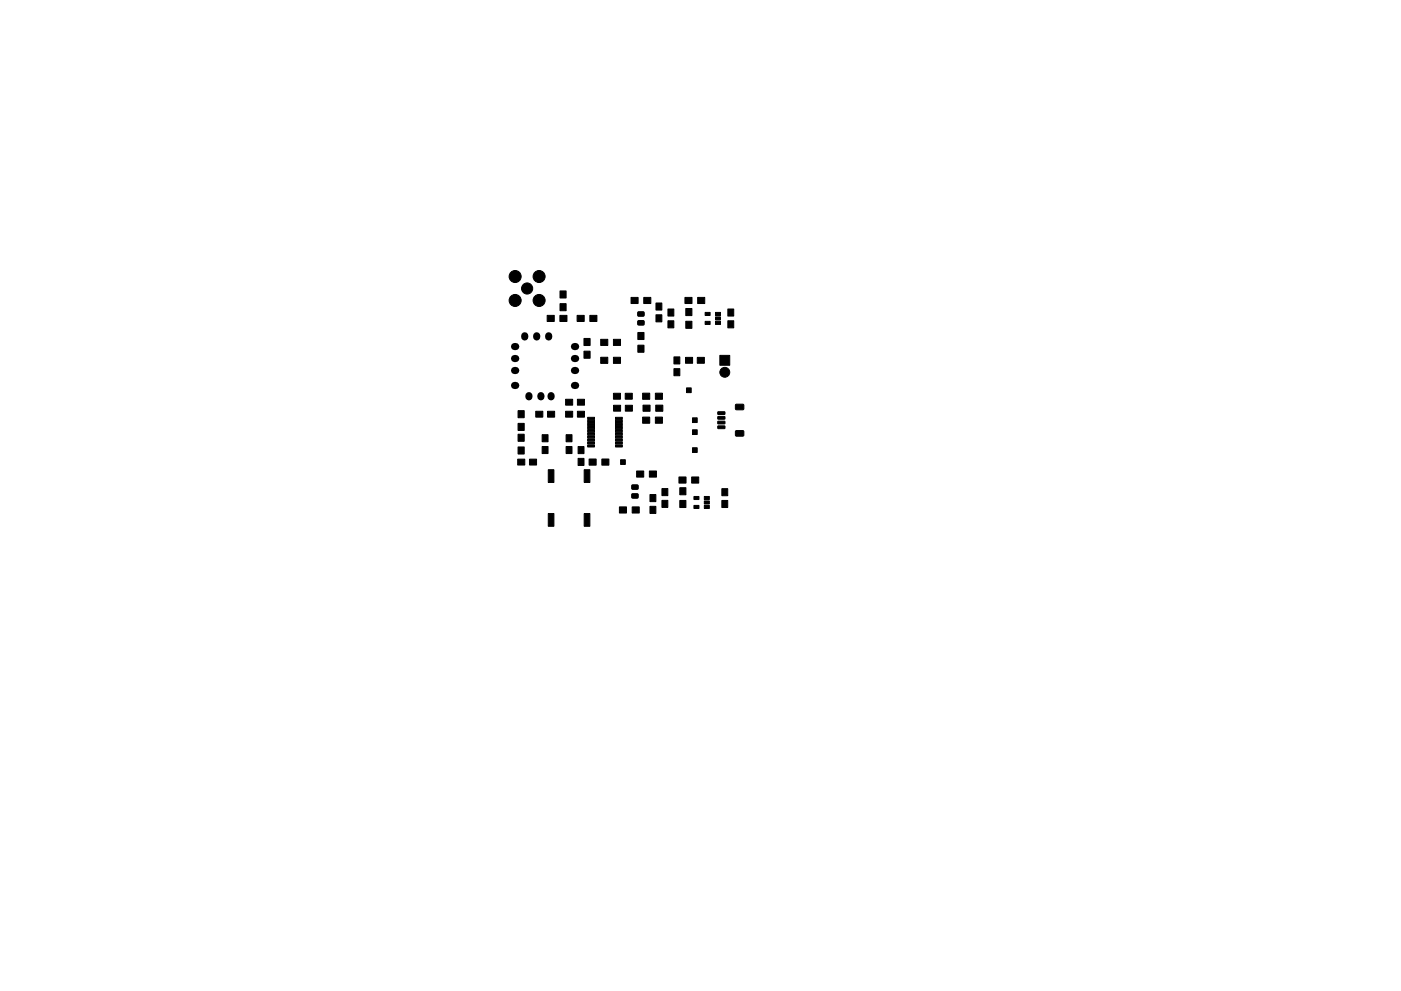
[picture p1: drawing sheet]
<svg xmlns="http://www.w3.org/2000/svg" width="297mm" height="210mm" viewBox="0 0 297 210" stroke-linecap="round" stroke-linejoin="round" font-family="sans-serif">
<g fill="#000" stroke="#000" stroke-width=".21">
<path d="M116 66.9h1.5v1.3h-1.5zM118.7 64.4h1.3v1.5h-1.3zM118.7 61.7h1.3v1.5h-1.3zM118.7 66.9h1.5v1.3h-1.5zM122.4 66.9h1.5v1.3h-1.5zM123.8 74.5h1.3v1.5h-1.3zM123.8 71.8h1.3v1.5h-1.3zM125.1 66.9h1.5v1.3h-1.5zM127.4 75.8h1.5v1.3h-1.5zM127.4 72h1.5v1.3h-1.5zM130.1 75.8h1.5v1.3h-1.5zM130.1 72h1.5v1.3h-1.5z"/>
<path d="M133.8 63.1h1.5v1.3h-1.5zM135.2 70.5h1.3v1.5h-1.3zM135.2 73.2h1.3v1.5h-1.3zM135.3 66.2h1.2v.8l-1.2 .1zM135.3 68.1l1.2-.1v.9h-1.2zM136.5 63.1h1.5v1.3h-1.5zM139.1 66.8h1.2v1.5h-1.2zM139.1 64.3h1.2v1.5h-1.2zM141.6 65.6h1.3v1.5h-1.3zM141.6 68.1h1.3v1.5h-1.3zM142.9 78.2h1.2v1.5h-1.2zM142.9 75.7h1.2v1.5h-1.2z"/>
<path d="M145.2 63.1h1.5v1.3h-1.5zM145.3 75.8h1.5v1.3h-1.5zM145.4 68.2h1.3v1.5h-1.3zM145.4 65.5h1.3v1.5h-1.3zM147.8 75.8h1.5v1.3h-1.5zM147.9 63.1h1.5v1.3h-1.5zM149.5 68.2h1.1v.6h-1.1zM149.5 66.3h1.1v.6h-1.1zM152.6 75.4h2.1v2.1h-2.1zM151.7 66.3h1.1v.6h-1.1zM151.7 67.2h1.1v.7h-1.1zM151.7 68.2h1.1v.6h-1.1z"/>
<path d="M154.3 65.6h1.3v1.5h-1.3zM154.3 68.1h1.3v1.5h-1.3zM109.8 97.4h1.5v1.3h-1.5zM109.8 89.8h1.3v1.5h-1.3zM109.8 87.1h1.3v1.5h-1.3zM109.8 92.1h1.3v1.5h-1.3zM109.8 94.8h1.3v1.5h-1.3zM112.3 97.4h1.5v1.3h-1.5zM113.6 87.3h1.5v1.2h-1.5zM114.9 92.2h1.3v1.5h-1.3zM114.9 94.7h1.3v1.5h-1.3zM116.1 87.3h1.5v1.2h-1.5z"/>
<path d="M120 92.2h1.3v1.5h-1.3zM120 94.7h1.3v1.5h-1.3zM119.9 84.7h1.5v1.3h-1.5zM119.9 87.3h1.5v1.2h-1.5zM122.6 94.7h1.2v1.5h-1.2zM122.6 97.2h1.2v1.5h-1.2zM122.4 84.7h1.5v1.3h-1.5zM122.4 87.3h1.5v1.2h-1.5zM124.6 94.4h1.4v.4h-1.4zM124.6 93.7h1.4v.5h-1.4zM124.6 93.1h1.4v.4h-1.4zM124.6 92.4h1.4v.5h-1.4z"/>
<path d="M124.6 91.8h1.4v.4h-1.4zM124.6 91.1h1.4v.5h-1.4zM124.6 90.5h1.4v.4h-1.4zM124.6 89.8h1.4v.5h-1.4zM124.6 89.2h1.4v.4h-1.4zM124.6 88.5h1.4v.5h-1.4zM124.9 97.4h1.5v1.3h-1.5zM127.6 97.4h1.5v1.3h-1.5zM130.1 83.4h1.5v1.3h-1.5zM130.1 86h1.5v1.2h-1.5zM130.5 88.5h1.4v.5h-1.4zM130.5 89.2h1.4v.4h-1.4z"/>
<path d="M130.5 89.8h1.4v.5h-1.4zM130.5 90.5h1.4v.4h-1.4zM130.5 91.1h1.4v.5h-1.4zM130.5 91.8h1.4v.4h-1.4zM130.5 92.4h1.4v.5h-1.4zM130.5 93.1h1.4v.4h-1.4zM130.5 93.7h1.4v.5h-1.4zM130.5 94.4h1.4v.4h-1.4zM131.6 97.5h1v1h-1zM132.6 83.4h1.5v1.3h-1.5zM132.6 86h1.5v1.2h-1.5zM136.2 88.5h1.6v1.3h-1.6z"/>
<path d="M136.2 83.4h1.6v1.3h-1.6zM136.3 86h1.5v1.3h-1.5zM138.9 88.5h1.6v1.3h-1.6zM138.9 83.4h1.6v1.3h-1.6zM139 86h1.5v1.3h-1.5zM145.6 82.3h.9v1h-.9zM146.8 88.6h1v1h-1zM146.8 95h1v1h-1zM146.8 91.2h1v1h-1zM152.2 90.4h1.4l.1 .4-1.4 .1zM152.2 89.4h1.4l.1 .4-1.4 .1zM152.2 88.4h1.4l.1 .4-1.4 .1z"/>
<path d="M152.2 87.4h1.4l.1 .4-1.4 .1zM156 91.4h1.6l.1 .2v.8l-.2 .1h-1.5l-.1-.2zM156 85.8h1.6l.1 .2v.8l-.2 .1h-1.5l-.1-.2zM116.2 99.7h1.2v2.7h-1.2zM116.2 109h1.2v2.7h-1.2zM123.9 99.7h1.2v2.7h-1.2zM123.9 109h1.2v2.7h-1.2zM131.3 107.5h1.5v1.3h-1.5zM135 99.9h1.5v1.3h-1.5zM134 104.8h1.2l.1 .8-.2 .1h-1.1l-.1-.2zM134 102.9h1.2l.1 .8-.2 .1h-1.1l-.1-.2zM134 107.5h1.5v1.3h-1.5z"/>
<path d="M137.7 99.9h1.5v1.3h-1.5zM137.8 104.9h1.3v1.5h-1.3zM137.8 107.4h1.3v1.5h-1.3zM140.3 106.2h1.3v1.5h-1.3zM140.3 103.7h1.3v1.5h-1.3zM143.9 101.2h1.6v1.3h-1.6zM144.1 106.2h1.3v1.5h-1.3zM144.1 103.5h1.3v1.5h-1.3zM146.6 101.2h1.6v1.3h-1.6zM147.1 105.3h1.1v.7h-1.1zM147.1 107.2h1.1v.7h-1.1zM149.3 107.2h1.1v.7h-1.1z"/>
<path d="M149.3 106.3h1.1v.6h-1.1zM149.3 105.3h1.1v.7h-1.1zM153 103.7h1.3v1.5h-1.3zM153 106.2h1.3v1.5h-1.3z"/>
<circle cx="109.2" cy="58.7" r="1.28"/>
<circle cx="114.3" cy="58.7" r="1.28"/>
<circle cx="109.2" cy="63.7" r="1.28"/>
<circle cx="111.8" cy="61.2" r="1.18"/>
<circle cx="114.3" cy="63.7" r="1.28"/>
<circle cx="153.7" cy="79" r="1.05"/>
</g>
<g fill="none" stroke="#000" stroke-width="1.5">
<path d="M109.1 73.5h.2M109.1 76.1h.2M109.1 78.6h.2M111.3 71.2v.3M113.8 71.2v.3M116.3 71.2v.3M121.8 73.5h.2M121.8 76.1h.2M121.8 78.6h.2M109.1 81.8h.2M112.1 83.9v.3M114.7 83.9v.3"/>
<path d="M116.8 83.9v.3M121.8 81.8h.2"/>
</g>
</svg>
